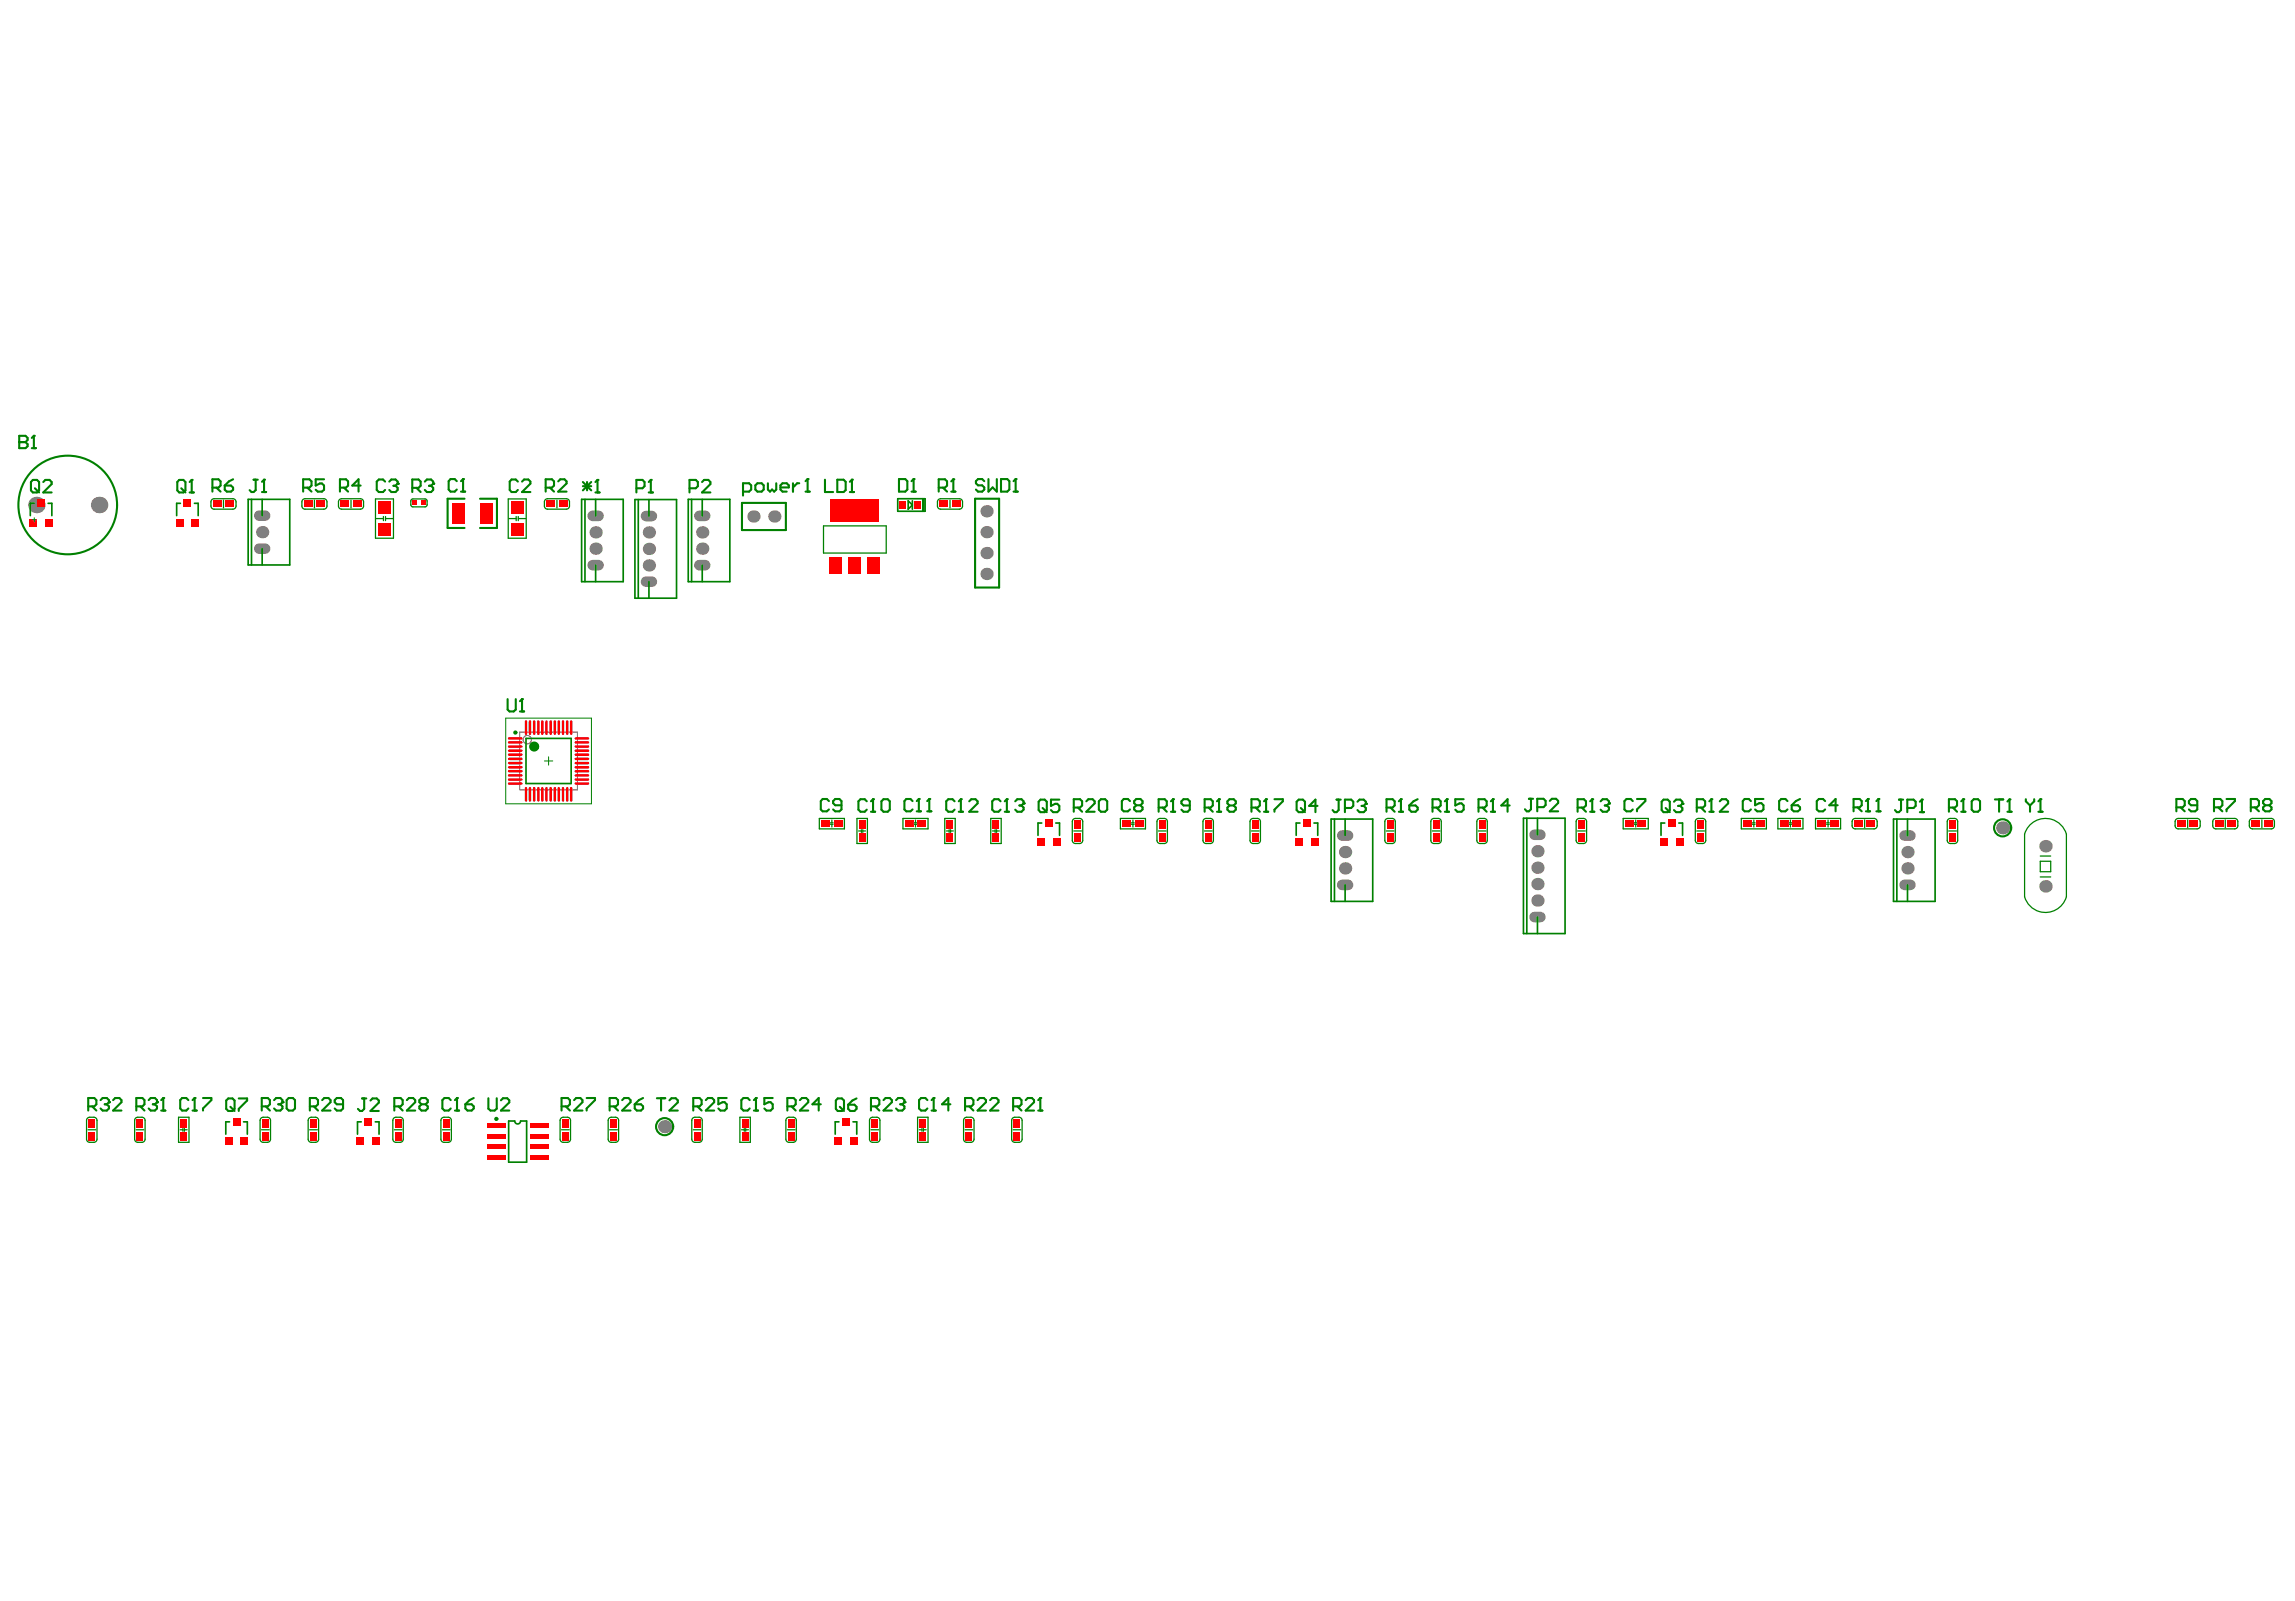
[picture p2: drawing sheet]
<svg xmlns="http://www.w3.org/2000/svg" width="287mm" height="200mm" viewBox="0 0 287 200" stroke-linecap="round" stroke-linejoin="round" font-family="sans-serif">
<path d="M63.2 89.7h10.7v10.7h-10.7zM68 95.1h1.1M68.6 94.6v1" fill="none" stroke="#008000" stroke-width=".12"/>
<g fill="none" stroke="#800080" stroke-width=".12">
<path d="M65 91.5h7.2v7.2h-7.2z"/>
<circle cx="65.9" cy="92.4" r=".52"/>
</g>
<g fill="#f00">
<path d="M47.2 62.6h1.7v1.6h-1.7z"/>
<path d="M63.8 62.6h1.6v1.6h-1.6z"/>
<path d="M47.2 65.4h1.7v1.6h-1.7z"/>
<path d="M63.8 65.4h1.6v1.6h-1.6z"/>
</g>
<g fill="#808080">
<circle cx="81.1" cy="68.6" r=".77"/>
<circle cx="81.1" cy="70.6" r=".77"/>
<circle cx="81.1" cy="66.5" r=".77"/>
<circle cx="123.3" cy="69.1" r=".77"/>
</g>
<path d="M191.8 104.3h.7M238 110.6h.7" fill="none" stroke="#808080" stroke-width="1.3"/>
<g fill="#808080">
<circle cx="238.4" cy="108.5" r=".77"/>
<circle cx="238.4" cy="106.5" r=".77"/>
</g>
<path d="M238 104.4h.7" fill="none" stroke="#808080" stroke-width="1.3"/>
<g fill="#808080">
<circle cx="255.6" cy="110.7" r=".78"/>
<circle cx="4.5" cy="63.1" r="1.03"/>
<circle cx="12.4" cy="63.1" r="1.03"/>
</g>
<path d="M32.4 68.5h.7M32.4 64.4h.7" fill="none" stroke="#808080" stroke-width="1.3"/>
<circle cx="74.4" cy="68.5" r=".77" fill="#808080"/>
<path d="M74.1 70.6h.7M74.1 64.5h.7" fill="none" stroke="#808080" stroke-width="1.3"/>
<circle cx="83.1" cy="140.8" r=".82" fill="#808080"/>
<path d="M80.7 72.7h.8M80.7 64.5h.8" fill="none" stroke="#808080" stroke-width="1.3"/>
<circle cx="87.8" cy="68.5" r=".77" fill="#808080"/>
<path d="M87.4 70.6h.7M87.4 64.5h.7" fill="none" stroke="#808080" stroke-width="1.3"/>
<g fill="#808080">
<circle cx="96.8" cy="64.5" r=".77"/>
<circle cx="123.3" cy="71.7" r=".77"/>
<circle cx="123.3" cy="63.9" r=".77"/>
<circle cx="192.1" cy="112.5" r=".77"/>
</g>
<path d="M191.8 114.6h.7" fill="none" stroke="#808080" stroke-width="1.3"/>
<g fill="#808080">
<circle cx="192.1" cy="110.5" r=".77"/>
<circle cx="192.1" cy="106.4" r=".77"/>
<circle cx="250.3" cy="103.4" r=".82"/>
<circle cx="255.6" cy="105.7" r=".78"/>
<circle cx="32.8" cy="66.5" r=".77"/>
<circle cx="74.4" cy="66.5" r=".77"/>
<circle cx="87.8" cy="66.5" r=".77"/>
<circle cx="123.3" cy="66.5" r=".77"/>
<circle cx="192.1" cy="108.4" r=".77"/>
</g>
<path d="M167.7 110.6h.8" fill="none" stroke="#808080" stroke-width="1.3"/>
<g fill="#808080">
<circle cx="168.1" cy="108.5" r=".77"/>
<circle cx="168.1" cy="106.5" r=".77"/>
</g>
<path d="M167.7 104.4h.8" fill="none" stroke="#808080" stroke-width="1.3"/>
<circle cx="94.2" cy="64.5" r=".77" fill="#808080"/>
<g fill="#f00">
<path d="M22.6 141.4h.8v1.1h-.8z" fill-rule="evenodd"/>
<path d="M22.6 139.8h.8v1.1h-.8z" fill-rule="evenodd"/>
<path d="M26.6 62.6h1.1v.8h-1.1z" fill-rule="evenodd"/>
<path d="M28.2 62.6h1v.8h-1z" fill-rule="evenodd"/>
<path d="M32.8 141.4h.7v1.1h-.7z" fill-rule="evenodd"/>
<path d="M32.8 139.8h.7v1.1h-.7z" fill-rule="evenodd"/>
<path d="M38.8 141.4h.8v1.1h-.8z" fill-rule="evenodd"/>
<path d="M38.8 139.8h.8v1.1h-.8z" fill-rule="evenodd"/>
<path d="M42.6 62.6h1v.8h-1z" fill-rule="evenodd"/>
<path d="M45.6 139.7h.9v1h-.9z" fill-rule="evenodd"/>
<path d="M49.4 141.4h.7v1.1h-.7z" fill-rule="evenodd"/>
<path d="M49.4 139.8h.7v1.1h-.7z" fill-rule="evenodd"/>
<path d="M51.6 62.6h.5v.5h-.5z" fill-rule="evenodd"/>
<path d="M55.4 141.4h.7v1.1h-.7z" fill-rule="evenodd"/>
<path d="M55.4 139.8h.7v1.1h-.7z" fill-rule="evenodd"/>
</g>
<path d="M63.6 97.9h1.6M63.6 96.9h1.6M63.6 96.4h1.6M63.6 95.9h1.6M63.6 94.3h1.6M63.6 93.8h1.6M63.6 93.3h1.6M63.6 92.3h1.6" fill="none" stroke="#f00" stroke-width=".31"/>
<g fill="#f00">
<path d="M68.3 62.6h1v.8h-1z" fill-rule="evenodd"/>
<path d="M70.3 141.4h.7v1.1h-.7z" fill-rule="evenodd"/>
<path d="M70.3 139.8h.7v1.1h-.7z" fill-rule="evenodd"/>
<path d="M69.9 62.6h1v.8h-1z" fill-rule="evenodd"/>
</g>
<path d="M72 97.9h1.5M72 95.9h1.5M72 96.4h1.5M72 96.9h1.5M72 93.3h1.5M72 93.8h1.5M72 94.3h1.5M72 92.3h1.5" fill="none" stroke="#f00" stroke-width=".31"/>
<g fill="#f00">
<path d="M76.3 141.4h.7v1.1h-.7z" fill-rule="evenodd"/>
<path d="M76.3 139.8h.7v1.1h-.7z" fill-rule="evenodd"/>
<path d="M86.7 141.4h.8v1.1h-.8z" fill-rule="evenodd"/>
<path d="M86.7 139.8h.8v1.1h-.8z" fill-rule="evenodd"/>
<path d="M92.7 141.4h.8v1.1h-.8z" fill-rule="evenodd"/>
<path d="M92.7 139.8h.8v1.1h-.8z" fill-rule="evenodd"/>
<path d="M105.3 139.7h.9v1h-.9z" fill-rule="evenodd"/>
<path d="M107.4 104.1h.7v1h-.7z" fill-rule="evenodd"/>
<path d="M112.5 62.6h.7v.9h-.7z" fill-rule="evenodd"/>
<path d="M114.3 62.6h.8v.9h-.8z" fill-rule="evenodd"/>
<path d="M118.3 104.1h.8v1h-.8z" fill-rule="evenodd"/>
<path d="M120.7 141.4h.8v1.1h-.8z" fill-rule="evenodd"/>
<path d="M120.7 139.8h.8v1.1h-.8z" fill-rule="evenodd"/>
<path d="M124.1 104.1h.8v1h-.8z" fill-rule="evenodd"/>
<path d="M126.7 141.4h.8v1.1h-.8z" fill-rule="evenodd"/>
<path d="M126.7 139.8h.8v1.1h-.8z" fill-rule="evenodd"/>
<path d="M156.5 104.1h.8v1h-.8z" fill-rule="evenodd"/>
<path d="M179.1 104.1h.8v1h-.8z" fill-rule="evenodd"/>
<path d="M184.8 104.1h.8v1h-.8z" fill-rule="evenodd"/>
<path d="M197.2 104.1h.8v1h-.8z" fill-rule="evenodd"/>
<path d="M212.1 104.1h.8v1h-.8z" fill-rule="evenodd"/>
<path d="M222.4 102.5h1.1v.8h-1.1z" fill-rule="evenodd"/>
<path d="M227.1 102.5h1.1v.8h-1.1z" fill-rule="evenodd"/>
<path d="M228.7 102.5h1.1v.8h-1.1z" fill-rule="evenodd"/>
<path d="M233.3 102.5h1v.8h-1z" fill-rule="evenodd"/>
<path d="M243.6 104.1h.8v1h-.8z" fill-rule="evenodd"/>
<path d="M276.8 102.5h1v.8h-1z" fill-rule="evenodd"/>
<path d="M281.4 102.5h1v.8h-1z" fill-rule="evenodd"/>
<path d="M282.9 102.5h1.1v.8h-1.1z" fill-rule="evenodd"/>
<path d="M3.7 64.8h.9v1h-.9z" fill-rule="evenodd"/>
<path d="M5.6 64.8h1v1h-1z" fill-rule="evenodd"/>
<path d="M22 64.8h.9v1h-.9z" fill-rule="evenodd"/>
<path d="M23.9 64.8h1v1h-1z" fill-rule="evenodd"/>
<path d="M47.5 65.6h1.1v1h-1.1z" fill-rule="evenodd"/>
<path d="M47.5 63h1.1v1h-1.1z" fill-rule="evenodd"/>
</g>
<path d="M63.6 97.4h1.6M63.6 95.3h1.6M63.6 94.8h1.6M63.6 92.8h1.6" fill="none" stroke="#f00" stroke-width=".31"/>
<g fill="#f00">
<path d="M64.1 65.6h1.1v1h-1.1z" fill-rule="evenodd"/>
<path d="M64.1 63h1.1v1h-1.1z" fill-rule="evenodd"/>
</g>
<g fill="none" stroke="#f00" stroke-width=".31">
<path d="M65.7 90.1v1.6M65.7 98.5v1.5M66.2 90.1v1.6M66.2 98.5v1.5M66.8 90.1v1.6M66.8 98.5v1.5M67.8 90.1v1.6M67.8 98.5v1.5M68.3 90.1v1.6M68.3 98.5v1.5M68.8 90.1v1.6M68.8 98.5v1.5"/>
<path d="M69.3 90.1v1.6M69.3 98.5v1.5M70.4 90.1v1.6M70.4 98.5v1.5M70.9 90.1v1.6M70.9 98.5v1.5M71.4 90.1v1.6M71.4 98.5v1.5M72 92.8h1.5M72 94.8h1.5M72 95.3h1.5M72 97.4h1.5"/>
</g>
<g fill="#f00">
<path d="M107.4 102.5h.7v1.1h-.7z" fill-rule="evenodd"/>
<path d="M118.3 102.5h.8v1.1h-.8z" fill-rule="evenodd"/>
<path d="M124.1 102.5h.8v1.1h-.8z" fill-rule="evenodd"/>
<path d="M130.6 102.4h.9v.9h-.9z" fill-rule="evenodd"/>
<path d="M156.5 102.5h.8v1.1h-.8z" fill-rule="evenodd"/>
<path d="M161.9 104.8h.9v1h-.9z" fill-rule="evenodd"/>
<path d="M163.8 104.8h1v1h-1z" fill-rule="evenodd"/>
<path d="M179.1 102.5h.8v1.1h-.8z" fill-rule="evenodd"/>
<path d="M184.8 102.5h.8v1.1h-.8z" fill-rule="evenodd"/>
<path d="M197.2 102.5h.8v1.1h-.8z" fill-rule="evenodd"/>
<path d="M208.5 102.4h.9v.9h-.9z" fill-rule="evenodd"/>
<path d="M212.1 102.5h.8v1.1h-.8z" fill-rule="evenodd"/>
<path d="M243.6 102.5h.8v1.1h-.8z" fill-rule="evenodd"/>
<path d="M28.1 142.1h1v1h-1z" fill-rule="evenodd"/>
<path d="M30.1 142.1h.9v1h-.9z" fill-rule="evenodd"/>
<path d="M4.7 62.4h.9v1h-.9z" fill-rule="evenodd"/>
<path d="M11.1 141.4h.8v1.1h-.8z" fill-rule="evenodd"/>
<path d="M17.1 141.4h.8v1.1h-.8z" fill-rule="evenodd"/>
<path d="M11.1 139.8h.8v1.1h-.8z" fill-rule="evenodd"/>
<path d="M17.1 139.8h.8v1.1h-.8z" fill-rule="evenodd"/>
<path d="M23 62.4h.9v1h-.9z" fill-rule="evenodd"/>
<path d="M29.1 139.7h.9v1h-.9z" fill-rule="evenodd"/>
<path d="M39.6 62.6h1v.8h-1z" fill-rule="evenodd"/>
<path d="M38 62.6h1v.8h-1z" fill-rule="evenodd"/>
<path d="M44.1 62.6h1.1v.8h-1.1z" fill-rule="evenodd"/>
<path d="M52.6 62.6h.5v.5h-.5z" fill-rule="evenodd"/>
<path d="M60.9 144.3h2.3v.6h-2.3z" fill-rule="evenodd"/>
<path d="M60.9 141.7h2.3v.6h-2.3z" fill-rule="evenodd"/>
<path d="M98.5 141.4h.8v1.1h-.8z" fill-rule="evenodd"/>
<path d="M98.5 139.8h.8v1.1h-.8z" fill-rule="evenodd"/>
<path d="M108.9 141.4h.8v1.1h-.8z" fill-rule="evenodd"/>
<path d="M108.9 139.8h.8v1.1h-.8z" fill-rule="evenodd"/>
<path d="M102.7 102.5h1v.8h-1z" fill-rule="evenodd"/>
<path d="M104.2 102.5h1.1v.8h-1.1z" fill-rule="evenodd"/>
<path d="M114.9 141.4h.8v1.1h-.8z" fill-rule="evenodd"/>
<path d="M114.9 139.8h.8v1.1h-.8z" fill-rule="evenodd"/>
<path d="M113.1 102.5h1v.8h-1z" fill-rule="evenodd"/>
<path d="M114.7 102.5h1v.8h-1z" fill-rule="evenodd"/>
<path d="M117.4 62.6h1.1v.8h-1.1z" fill-rule="evenodd"/>
<path d="M119 62.6h1v.8h-1z" fill-rule="evenodd"/>
<path d="M134.3 104.1h.8v1h-.8z" fill-rule="evenodd"/>
<path d="M140.3 102.5h1v.8h-1z" fill-rule="evenodd"/>
<path d="M141.8 102.5h1.1v.8h-1.1z" fill-rule="evenodd"/>
<path d="M144.8 104.1h.8v1h-.8z" fill-rule="evenodd"/>
<path d="M150.6 104.1h.8v1h-.8z" fill-rule="evenodd"/>
<path d="M173.3 104.1h.8v1h-.8z" fill-rule="evenodd"/>
<path d="M203.1 102.5h1.1v.8h-1.1z" fill-rule="evenodd"/>
<path d="M204.7 102.5h1v.8h-1z" fill-rule="evenodd"/>
<path d="M217.9 102.5h1v.8h-1z" fill-rule="evenodd"/>
<path d="M224 102.5h1.1v.8h-1.1z" fill-rule="evenodd"/>
<path d="M219.4 102.5h1.1v.8h-1.1z" fill-rule="evenodd"/>
<path d="M231.7 102.5h1.1v.8h-1.1z" fill-rule="evenodd"/>
<path d="M273.7 102.5h1v.8h-1z" fill-rule="evenodd"/>
<path d="M272.1 102.5h1v.8h-1z" fill-rule="evenodd"/>
<path d="M278.4 102.5h1v.8h-1z" fill-rule="evenodd"/>
<path d="M56.5 62.8h1.6v2.6h-1.6z" fill-rule="evenodd"/>
<path d="M60.9 143h2.3v.6h-2.3z" fill-rule="evenodd"/>
<path d="M60.9 140.4h2.3v.6h-2.3z" fill-rule="evenodd"/>
</g>
<path d="M67.3 90.1v1.6M67.3 98.5v1.5M69.8 90.1v1.6M69.8 98.5v1.5" fill="none" stroke="#f00" stroke-width=".31"/>
<g fill="#f00">
<path d="M103.7 69.6h1.5v2.1h-1.5z" fill-rule="evenodd"/>
<path d="M106 69.6h1.6v2.1h-1.6z" fill-rule="evenodd"/>
<path d="M108.4 69.6h1.6v2.1h-1.6z" fill-rule="evenodd"/>
<path d="M103.8 62.4h6v2.8h-6z" fill-rule="evenodd"/>
<path d="M129.6 104.8h1v1h-1z" fill-rule="evenodd"/>
<path d="M131.6 104.8h.9v1h-.9z" fill-rule="evenodd"/>
<path d="M134.3 102.5h.8v1.1h-.8z" fill-rule="evenodd"/>
<path d="M144.8 102.5h.8v1.1h-.8z" fill-rule="evenodd"/>
<path d="M150.6 102.5h.8v1.1h-.8z" fill-rule="evenodd"/>
<path d="M162.9 102.4h.9v.9h-.9z" fill-rule="evenodd"/>
<path d="M173.3 102.5h.8v1.1h-.8z" fill-rule="evenodd"/>
<path d="M207.5 104.8h.9v1h-.9z" fill-rule="evenodd"/>
<path d="M209.4 104.8h1v1h-1z" fill-rule="evenodd"/>
<path d="M44.6 142.1h.9v1h-.9z" fill-rule="evenodd"/>
<path d="M46.5 142.1h1v1h-1z" fill-rule="evenodd"/>
<path d="M104.3 142.1h.9v1h-.9z" fill-rule="evenodd"/>
<path d="M106.2 142.1h1v1h-1z" fill-rule="evenodd"/>
<path d="M66.2 144.3h2.3v.6h-2.3z" fill-rule="evenodd"/>
<path d="M66.2 141.6h2.3v.6h-2.3z" fill-rule="evenodd"/>
<path d="M66.2 143h2.3v.6h-2.3z" fill-rule="evenodd"/>
<path d="M66.2 140.3h2.3v.6h-2.3z" fill-rule="evenodd"/>
<path d="M60 62.8h1.6v2.6h-1.6z" fill-rule="evenodd"/>
</g>
<g fill="none" stroke="#008000" stroke-width=".21">
<path d="M4.3 62.9h-.5v1.5M6 62.9h.5v1.5M22.5 62.9h-.4v1.5M24.3 62.9h.5v1.5M31 62.4h5.2v8.2h-5.2zM31.4 62.4v8.2M32.8 62.4v2M32.8 68.5v2.1M72.7 62.4h5.2v10.3h-5.2zM73.1 62.4v10.3M74.4 62.4v2.1M74.4 70.6v2.1"/>
<path d="M79.3 62.4h5.2v12.3h-5.2zM79.8 62.4v12.3M81.1 62.4v2.1M81.1 72.7v2M86 62.4h5.2v10.3h-5.2zM86.4 62.4v10.3M87.8 62.4v2.1M87.8 70.6v2.1M112.2 62.3h3.4v1.6h-3.4zM113.5 62.6l.5 .5-.5 .5zM114 62.6v1M115.3 62.3v1.6"/>
<path d="M115.5 62.4v1.4M65.7 92.3h5.7v5.6h-5.7zM130.2 102.8h-.5v1.6M131.9 102.8h.5v1.6M162.5 102.8h-.5v1.6M164.2 102.8h.5v1.6M166.4 102.3h5.2v10.3h-5.2zM166.8 102.3v10.3M168.1 102.3v2.1M168.1 110.6v2M190.4 102.2h5.2v14.4h-5.2zM190.8 102.2v14.4"/>
<path d="M192.1 102.2v2.1M192.1 114.6v2M208 102.8h-.4v1.6M209.8 102.8h.5v1.6M236.6 102.3h5.2v10.3h-5.2zM237.1 102.3v10.3M238.4 102.3v2.1M238.4 110.6v2M28.7 140.2h-.5v1.5M30.4 140.2h.5v1.5M45.1 140.2h-.4v1.5M46.9 140.2h.5v1.5"/>
<path d="M63.6 140.1h.7a.37 .37 0 0 0 .4 .3 .37 .37 0 0 0 .4-.3h.7v5.1h-2.2zM104.8 140.2h-.4v1.5M106.6 140.2h.5v1.5"/>
</g>
<g fill="none" stroke="#008000" stroke-width=".16">
<path d="M26.4 62.5l.4-.2 2.5 .1a.89 .89 0 0 1 0 1.2h-2.7a.95 .95 0 0 1-.2-1.1zM27.9 62.5v1M37.8 62.5l.3-.2 2.6 .1a.89 .89 0 0 1 0 1.2h-2.8a.95 .95 0 0 1-.1-1.1zM39.3 62.5v1M42.4 62.5l.3-.2 2.5 .1a.89 .89 0 0 1 0 1.2h-2.7a.95 .95 0 0 1-.1-1.1zM43.9 62.5v1M46.9 62.3h2.3v4.9h-2.3zM47 64.8h.9M47.9 64.5v.6M48.2 64.8h.9M48.2 64.5v.6M51.4 62.5l.2-.2 1.6 .1 .2 .2-.1 .6-.2 .1h-1.6l-.2-.2z"/>
<path d="M63.5 62.3h2.3v4.9h-2.3zM63.6 64.8h.9M64.5 64.5v.6M64.8 64.8h.9M64.8 64.5v.6M68.1 62.5l.3-.2 2.6 .1a.89 .89 0 0 1 0 1.2h-2.8a.95 .95 0 0 1-.1-1.1zM69.6 62.5v1M102.9 65.7h7.9v3.4h-7.9zM117.2 62.5l.3-.2 2.6 .1a.89 .89 0 0 1 0 1.2h-2.8a.95 .95 0 0 1-.1-1.1zM118.7 62.5v1M102.4 102.3h3.1v1.3h-3.1zM103.8 102.8h.3"/>
<path d="M103.8 103h.3M104 102.5v.3M104 103v.3M107.1 102.3h1.3v3.1h-1.3zM107.3 103.8h.3M107.6 103.7v.3M107.8 103.7v.3M107.8 103.8h.4M112.8 102.3h3.2v1.3h-3.2zM114.2 102.8h.4M114.2 103h.4M114.4 102.5v.3"/>
<path d="M114.4 103v.3M118.1 102.3h1.3v3.1h-1.3zM118.3 103.8h.3M118.6 103.7v.3M118.8 103.8h.3M118.8 103.7v.3M123.8 102.3h1.3v3.1h-1.3zM124 103.8h.4M124.4 103.7v.3M124.5 103.8h.4M124.5 103.7v.3M134.1 102.4a.89 .89 0 0 1 1.2 0v2.8a.89 .89 0 0 1-1.2 0z"/>
<path d="M134.2 103.8h1M140 102.3h3.1v1.3h-3.1zM141.4 102.8h.3M141.4 103h.3M141.6 102.5v.3M141.6 103v.3M144.6 102.4a.89 .89 0 0 1 1.2 0v2.8a.89 .89 0 0 1-1.2 0zM144.8 103.8h.9M150.4 102.4a.89 .89 0 0 1 1.2 0v2.8a.89 .89 0 0 1-1.2 0zM150.5 103.8h1M156.3 102.4a.89 .89 0 0 1 1.2 0v2.8a.89 .89 0 0 1-1.2 0zM156.4 103.8h1"/>
<path d="M173.1 102.4a.89 .89 0 0 1 1.2 0v2.8a.89 .89 0 0 1-1.2 0zM173.2 103.8h1M178.9 102.4a.89 .89 0 0 1 1.2 0v2.8a.89 .89 0 0 1-1.2 0zM179 103.8h1M184.6 102.4a.89 .89 0 0 1 1.2 0v2.8a.89 .89 0 0 1-1.2 0zM184.7 103.8h1M197 102.4a.89 .89 0 0 1 1.2 0v2.8a.89 .89 0 0 1-1.2 0zM197.2 103.8h.9M202.9 102.3h3.1v1.3h-3.1zM204.2 102.8h.4M204.2 103h.4M204.4 102.5v.3"/>
<path d="M204.4 103v.3M211.9 102.4a.89 .89 0 0 1 1.2 0v2.8a.89 .89 0 0 1-1.2 0zM212 103.8h1M217.6 102.3h3.1v1.3h-3.1zM219 102.8h.3M219 103h.3M219.2 102.5v.3M219.2 103v.3M222.2 102.3h3.1v1.3h-3.1zM223.6 102.8h.3M223.6 103h.3M223.8 102.5v.3"/>
<path d="M223.8 103v.3M226.9 102.3h3.1v1.3h-3.1zM228.3 102.8h.3M228.3 103h.3M228.5 102.5v.3M228.5 103v.3M231.5 102.4l.4-.1h2.5a.89 .89 0 0 1 0 1.2h-2.7a.95 .95 0 0 1-.2-1.1zM233 102.4v1M243.4 102.4a.89 .89 0 0 1 1.2 0v2.8a.89 .89 0 0 1-1.2 0zM243.5 103.8h1M253 104.2v7.8a2.72 2.72 0 0 0 2.6 2 2.72 2.72 0 0 0 2.6-2M253 104.2a2.72 2.72 0 0 1 2.6-1.9 2.72 2.72 0 0 1 2.6 1.9"/>
<path d="M255 107.6h1.3v1.3h-1.3zM255 109.6h1.3M255 107h1.3M258.2 104.2v7.8M271.9 102.4l.3-.1h2.6a.89 .89 0 0 1 0 1.2h-2.8a.95 .95 0 0 1-.1-1.1zM273.4 102.4v1M276.6 102.4l.3-.1h2.6a.89 .89 0 0 1 0 1.2h-2.8a.95 .95 0 0 1-.1-1.1zM278.1 102.4v1M281.2 102.4l.3-.1h2.5a.89 .89 0 0 1 0 1.2h-2.7a.95 .95 0 0 1-.1-1.1zM282.7 102.4v1M10.9 139.8a.89 .89 0 0 1 1.2 0v2.7a.89 .89 0 0 1-1.2 0zM16.9 139.8a.89 .89 0 0 1 1.2 0v2.7a.89 .89 0 0 1-1.2 0z"/>
<path d="M22.3 139.6h1.3v3.1h-1.3zM32.6 139.8a.89 .89 0 0 1 1.2 0v2.7a.89 .89 0 0 1-1.2 0zM38.6 139.8a.89 .89 0 0 1 1.2 0v2.7a.89 .89 0 0 1-1.2 0zM49.1 139.8a.89 .89 0 0 1 1.2 0v2.7a.89 .89 0 0 1-1.2 0zM55.2 139.8a.89 .89 0 0 1 1.2 0v2.7a.89 .89 0 0 1-1.2 0zM70 139.8a.89 .89 0 0 1 1.2 0v2.7a.89 .89 0 0 1-1.2 0zM76.1 139.8a.89 .89 0 0 1 1.2 0v2.7a.89 .89 0 0 1-1.2 0zM86.5 139.8a.89 .89 0 0 1 1.2 0v2.7a.89 .89 0 0 1-1.2 0zM92.5 139.6h1.3v3.1h-1.3zM98.3 139.8a.89 .89 0 0 1 1.2 0v2.7a.89 .89 0 0 1-1.2 0zM108.7 139.8a.89 .89 0 0 1 1.2 0v2.7a.89 .89 0 0 1-1.2 0zM114.7 139.6h1.3v3.1h-1.3z"/>
<path d="M120.5 139.8a.89 .89 0 0 1 1.2 0v2.7a.89 .89 0 0 1-1.2 0zM126.5 139.8a.89 .89 0 0 1 1.2 0v2.7a.89 .89 0 0 1-1.2 0zM11 141.2h1M17 141.2h1M22.5 141.2h.4M22.9 141v.3M23 141.2h.4M23 141v.3M32.7 141.2h1M38.7 141.2h1M49.3 141.2h.9M55.3 141.2h1"/>
<path d="M70.2 141.2h.9M76.2 141.2h1M86.6 141.2h1M92.7 141.2h.3M93 141v.3M93.2 141.2h.3M93.2 141v.3M98.4 141.2h1M108.8 141.2h1M114.9 141.2h.3M115.2 141v.3M115.4 141.2h.3"/>
<path d="M115.4 141v.3M120.6 141.2h1M126.6 141.2h1"/>
</g>
<g fill="none" stroke="#008000" stroke-width=".26">
<path d="M2.4 55.2h.1M2.4 54.5h.8l.2 .2v.3l-.2 .2 .2 .3v.3l-.2 .2h-.8zM2.4 55.2h.8M4 56h.5M4.1 60h.5l.3 .2v1.1l-.3 .2h-.5l-.2-.2v-1.1zM4.2 54.5h.1M4.2 54.5v1.5M4.2 54.5l-.2 .2M22.4 60h.5l.3 .2v1.1l-.3 .2h-.5l-.2-.2v-1.1zM24 60h.1M24 60v1.5M24 60l-.3 .2"/>
<path d="M29.1 59.9l-.5 .2-.5 .6M31.7 59.9h.5M32 59.9v1.3l-.3 .3h-.3l-.2-.3M33 59.9h.1M33 59.9v1.6M33 59.9l-.3 .3M40.5 59.9h-1v.8l.5-.3h.2l.3 .3v.5l-.3 .2h-.5l-.2-.2M57.9 59.9h.1M57.9 59.9v1.5M57.9 59.9l-.3 .2M74.7 60h.1M74.7 60v1.5"/>
<path d="M74.7 60l-.3 .2M81.3 60h.1M81.3 60l-.2 .2M81.3 60v1.5M100.9 59.9h.1M100.9 59.9v1.5M100.9 59.9l-.2 .2M103.1 59.9v1.6h1M104.6 59.9h.8l.3 .3v1l-.3 .3h-.8zM106.5 59.9h.1M106.5 59.9v1.6M106.5 59.9l-.3 .3"/>
<path d="M112.3 59.9h.8l.3 .2v1.1l-.3 .2h-.8zM114.2 59.9h.1M114.2 59.9v1.5M114.2 59.9l-.3 .2M119.1 59.9h.1M119.1 59.9l-.2 .2M119.1 59.9v1.5M123.5 59.9v1.5l.6-.5 .5 .5v-1.5M125.1 59.9h.8l.2 .2v1.1l-.2 .2h-.8zM126.9 59.9h.1M126.9 59.9v1.5M126.9 59.9l-.2 .2"/>
<path d="M4.4 61l.5 .5M5.4 60.2l.3-.2h.5l.3 .2v.3l-1.1 1h1.1M22.7 61l.5 .5M23.7 61.5h.5M26.5 60.9h.8l.3-.2v-.6l-.3-.2h-.8v1.5M27 60.9l.6 .5M28.1 60.7h.8l.2 .2v.3l-.2 .2h-.6l-.2-.2zM32.7 61.5h.6M37.9 60.9h.8l.2-.2v-.6l-.2-.2h-.8v1.5M38.4 60.9l.5 .5M42.5 60.9h.7l.3-.2v-.6l-.3-.2h-.7v1.5M43 60.9l.5 .5"/>
<path d="M45.1 60.7h-1.1l.8-.8v1.5M48.1 60.2l-.2-.3h-.6l-.2 .3v1l.2 .3h.6l.2-.3M48.6 60.2l.3-.3h.5l.3 .3v.2M49.2 60.7h.2M49.4 60.7l.3 .3v.2l-.3 .3h-.5l-.3-.3M49.7 60.4h.1M49.7 60.4l-.3 .3M51.5 61h.8l.3-.3v-.5l-.3-.3h-.8v1.6M52 61l.6 .5M53.1 60.2l.3-.3h.5l.2 .3v.2M53.6 60.7h.3M53.9 60.7l.2 .3v.2l-.2 .3h-.5l-.3-.3"/>
<path d="M54.1 60.4h.1M54.1 60.4l-.2 .3M57.1 60.1l-.3-.2h-.5l-.2 .2v1.1l.2 .2h.5l.3-.2M57.6 61.4h.5M58.1 62.3h-2.2v3.7h2.2M60 62.3h2.1v3.7h-2.1M64.7 60.2l-.2-.3h-.6l-.2 .3v1l.2 .3h.6l.2-.3M65.2 60.2l.3-.3h.5l.3 .3v.2l-1.1 1.1h1.1M68.2 60.9h.8l.2-.2v-.6l-.2-.2h-.8v1.5M68.7 60.9l.5 .5M69.8 60.1l.2-.2h.5l.3 .2v.3l-1 1h1M72.8 60.2l1.1 1.1"/>
<path d="M72.8 60.7h1.1M73.4 60.2v1.1M73.9 60.2l-1.1 1.1M74.4 61.5h.5M79.5 61h.8l.2-.3v-.5l-.2-.2h-.8v1.5M81.1 61.5h.5M86.2 61h.8l.2-.3v-.5l-.2-.2h-.8v1.5M87.7 60.2l.3-.2h.5l.3 .2v.3l-1.1 1h1.1M92.7 62.8h5.5v3.4h-5.5zM92.9 61.4h.7l.3-.2v-.6l-.3-.2h-.7v1.5M94.4 60.6l.3-.2h.5l.2 .2v.6l-.2 .2h-.5l-.3-.2zM96 60.4v.8l.2 .2 .3-.2 .2 .2 .3-.2v-.8"/>
<path d="M97.5 60.9h1.1v-.3l-.3-.2h-.5l-.3 .2v.6l.3 .2h.5M99.1 60.4v1M99.9 60.4h-.3l-.5 .5M100.7 61.4h.5M106.2 61.5h.5M113.9 61.4h.5M117.3 60.9h.8l.3-.2v-.6l-.3-.2h-.8v1.5M117.8 60.9l.6 .5M118.9 61.4h.5M121.9 62.3h3v11.1h-3zM123 60.1l-.3-.2h-.5l-.2 .2v.3l.2 .2h.5l.3 .3v.3l-.3 .2h-.5l-.2-.2M126.7 61.4h.5"/>
<path d="M63.4 87.3v1.4l.3 .2h.5l.3-.2v-1.4M65 88.9h.5M65.2 87.3h.1M65.2 87.3v1.6M65.2 87.3l-.2 .3M109.1 99.9h.1M109.1 99.9v1.5M109.1 99.9l-.3 .2M114.8 99.8h.1M114.8 99.8v1.6M114.8 99.8l-.2 .3M116.1 99.8h.1"/>
<path d="M116.1 99.8v1.6M116.1 99.8l-.2 .3M120.1 99.9h.1M120.1 99.9v1.5M120.1 99.9l-.3 .2M125.8 99.9h.1M125.8 99.9v1.5M125.8 99.9l-.2 .2M130 99.9h.6l.2 .3v1l-.2 .3h-.6l-.2-.3v-1zM132.4 99.9h-1.1v.8l.6-.3h.2l.3 .3v.5l-.3 .3h-.5l-.3-.3M146.6 99.9h.1M146.6 99.9l-.3 .2"/>
<path d="M146.6 99.9v1.5M152.3 99.9h.1M152.3 99.9l-.2 .2M152.3 99.9v1.5M158.2 99.9h.1M158.2 99.9l-.2 .2M158.2 99.9v1.5M159.3 99.9h1v.2l-1 1.1v.2M167 99.9h.6M167.3 99.9v1.3l-.3 .3h-.2l-.3-.3M175.1 99.9h.1M175.1 99.9l-.3 .2"/>
<path d="M175.1 99.9v1.5M177.2 99.9l-.6 .2-.5 .5M180.8 99.9h.1M180.8 99.9l-.2 .2M180.8 99.9v1.5M182.9 99.9h-1v.7l.5-.2h.3l.2 .2v.6l-.2 .2h-.6l-.2-.2M186.6 99.9h.1M186.6 99.9l-.3 .2M186.6 99.9v1.5M191.1 99.8h.5M191.3 99.8v1.3l-.2 .3h-.3l-.2-.3M199 99.9h.1"/>
<path d="M199 99.9l-.3 .2M199 99.9v1.5M204.6 99.8h1v.3l-1 1v.3M207.9 99.9h.5l.3 .3v1l-.3 .3h-.5l-.2-.3v-1zM213.9 99.9h.1M213.9 99.9l-.3 .2M213.9 99.9v1.5M220.4 99.8h-1.1v.8l.6-.3h.2l.3 .3v.5l-.3 .3h-.5l-.3-.3M225 99.8l-.6 .3-.5 .5M233.4 99.8h.1M233.4 99.8l-.2 .3M233.4 99.8v1.6"/>
<path d="M234.8 99.8h.1M234.8 99.8v1.6M234.8 99.8l-.3 .3M237.3 99.9h.5M237.6 99.9v1.3l-.3 .3h-.2l-.3-.3M240.2 99.9h.1M240.2 99.9l-.3 .3M240.2 99.9v1.6M245.4 99.9h.1M245.4 99.9l-.3 .2M245.4 99.9v1.5M249.3 99.9h1"/>
<path d="M249.8 99.9v1.5M251.1 99.9h.1M251.1 99.9v1.5M251.1 99.9l-.2 .2M253.2 99.9v.2l.5 .5M254.2 99.9v.2l-.5 .5M255 99.9h.1M255 99.9v1.5M255 99.9l-.3 .2M278.3 99.8h1v.3l-1 1v.3M103.6 100.1l-.3-.3h-.5l-.2 .3v1l.2 .3h.5l.3-.3M105.2 100.6h-.8l-.3-.3v-.2l.3-.3h.5l.3 .3v1l-.3 .3h-.5l-.3-.3"/>
<path d="M108.3 100.1l-.2-.2h-.6l-.2 .2v1.1l.2 .2h.6l.2-.2M108.8 101.4h.6M110.2 100.1l.2-.2h.5l.3 .2v1.1l-.3 .2h-.5l-.2-.2zM114 100.1l-.2-.3h-.5l-.3 .3v1l.3 .3h.5l.2-.3M114.6 101.4h.5M115.9 101.4h.5M119.3 100.1l-.3-.2h-.5l-.2 .2v1.1l.2 .2h.5l.3-.2M119.8 101.4h.5M121.1 100.1l.3-.2h.5l.3 .2v.3l-1.1 1h1.1M125 100.1l-.2-.2h-.5l-.3 .2v1.1l.3 .2h.5l.2-.2M125.6 101.4h.5M126.9 100.1l.2-.2h.6l.2 .2v.3"/>
<path d="M127.4 100.6h.3M127.7 100.6l.2 .3v.3l-.2 .2h-.6l-.2-.2M127.9 100.4h.1M127.9 100.4l-.2 .2M130.3 100.9l.5 .6M134.2 100.9h.8l.2-.3v-.5l-.2-.2h-.8v1.5M134.7 100.9l.5 .5M135.8 100.1l.2-.2h.5l.3 .2v.3l-1 1h1M137.3 100.1l.3-.2h.5l.3 .2v1.1l-.3 .2h-.5l-.3-.2zM141.2 100.1l-.2-.3h-.6l-.2 .3v1l.2 .3h.6l.2-.3M142 100.6l-.3-.3v-.2l.3-.3h.5l.3 .3v.2l-.3 .3M142 100.6l-.3 .3v.2l.3 .3h.5l.3-.3v-.2l-.3-.3"/>
<path d="M142 100.6h.5M144.8 100.9h.8l.2-.3v-.5l-.2-.2h-.8v1.5M145.3 100.9l.5 .5M146.3 101.4h.6M148.7 100.6h-.8l-.3-.2v-.3l.3-.2h.5l.3 .2v1.1l-.3 .2h-.5l-.3-.2M150.5 100.9h.8l.3-.3v-.5l-.3-.2h-.8v1.5M151 100.9l.6 .5M152.1 101.4h.5M153.7 100.6l-.3-.2v-.3l.3-.2h.5l.2 .2v.3l-.2 .2M153.7 100.6l-.3 .3v.3l.3 .2h.5l.2-.2v-.3l-.2-.3M153.7 100.6h.5M156.4 100.9h.8l.2-.3v-.5l-.2-.2h-.8v1.5"/>
<path d="M156.9 100.9l.5 .5M158 101.4h.5M162 100.2l.3-.3h.5l.3 .3v1l-.3 .3h-.5l-.3-.3zM162.6 100.9l.5 .6M164.7 100.7h-1.1l.8-.8v1.6M168.1 100.9h.8l.2-.2v-.5l-.2-.3h-.8v1.6M169.6 100.2l.3-.3h.5l.3 .3v.2M170.2 100.7h.2M170.4 100.7l.3 .2v.3l-.3 .3h-.5l-.3-.3M170.7 100.4h.1M170.7 100.4l-.3 .3M173.3 100.9h.7l.3-.3v-.5l-.3-.2h-.7v1.5"/>
<path d="M173.8 100.9l.5 .5M174.8 101.4h.5M176.1 100.6h.8l.3 .3v.3l-.3 .2h-.5l-.3-.2zM179 100.9h.8l.2-.3v-.5l-.2-.2h-.8v1.5M179.5 100.9l.5 .5M180.6 101.4h.5M184.8 100.9h.7l.3-.3v-.5l-.3-.2h-.7v1.5M185.3 100.9l.5 .5M186.3 101.4h.5M188.7 100.6h-1.1l.8-.7v1.5M192.1 100.8h.8l.3-.2v-.5l-.3-.3h-.8v1.6M193.7 100.1l.2-.3h.6l.2 .3v.2l-1 1.1h1"/>
<path d="M197.2 100.9h.7l.3-.3v-.5l-.3-.2h-.7v1.5M197.7 100.9l.5 .5M198.7 101.4h.5M200 100.1l.3-.2h.5l.3 .2v.3M200.6 100.6h.2M200.8 100.6l.3 .3v.3l-.3 .2h-.5l-.3-.2M201.1 100.4h.1M201.1 100.4l-.3 .2M204.1 100.1l-.3-.3h-.5l-.3 .3v1l.3 .3h.5l.3-.3M208.2 100.9l.5 .6M209.2 100.2l.3-.3h.5l.2 .3v.2M209.7 100.7h.3"/>
<path d="M210 100.7l.2 .2v.3l-.2 .3h-.5l-.3-.3M210.2 100.4h.1M210.2 100.4l-.2 .3M212 100.9h.8l.3-.3v-.5l-.3-.2h-.8v1.5M212.6 100.9l.5 .5M213.6 101.4h.5M214.9 100.1l.3-.2h.5l.3 .2v.3l-1.1 1h1.1M218.8 100.1l-.2-.3h-.6l-.2 .3v1l.2 .3h.6l.2-.3M223.4 100.1l-.3-.3h-.5l-.3 .3v1l.3 .3h.5l.3-.3M223.9 100.6h.8l.3 .3v.2l-.3 .3h-.5l-.3-.3zM228.1 100.1l-.3-.3h-.5l-.3 .3v1l.3 .3h.5l.3-.3M229.7 100.6h-1.1l.8-.8v1.6"/>
<path d="M231.6 100.9h.8l.3-.3v-.5l-.3-.3h-.8v1.6M232.1 100.9l.6 .5M233.2 101.4h.5M234.5 101.4h.5M238.4 100.9h.7l.3-.2v-.5l-.3-.3h-.7v1.6M239.9 101.5h.5M243.6 100.9h.7l.3-.3v-.5l-.3-.2h-.7v1.5M244.1 100.9l.5 .5M245.1 101.4h.5M246.4 100.1l.3-.2h.5l.2 .2v1.1l-.2 .2h-.5l-.3-.2zM250.9 101.4h.5M253.7 100.6v.8"/>
<path d="M254.7 101.4h.6M272 100.9h.8l.2-.3v-.5l-.2-.3h-.8v1.6M272.5 100.9l.5 .5M274.6 100.6h-.8l-.2-.3v-.2l.2-.3h.5l.3 .3v1l-.3 .3h-.5l-.2-.3M276.7 100.9h.8l.2-.3v-.5l-.2-.3h-.8v1.6M277.2 100.9l.5 .5M281.3 100.9h.7l.3-.3v-.5l-.3-.3h-.7v1.6M281.8 100.9l.5 .5M283.1 100.6l-.3-.3v-.2l.3-.3h.5l.3 .3v.2l-.3 .3M283.1 100.6l-.3 .3v.2l.3 .3h.5l.3-.3v-.2l-.3-.3M283.1 100.6h.5M11 138.2h.8l.2-.2v-.6l-.2-.2h-.8v1.6"/>
<path d="M11.5 138.2l.5 .6M12.6 137.4l.2-.2h.6l.2 .2v.3M13.1 138h.3M13.4 138l.2 .2v.3l-.2 .3h-.6l-.2-.3M13.6 137.7h.1M13.6 137.7l-.2 .3M14.1 137.4l.3-.2h.5l.3 .2v.3l-1.1 1.1h1.1M17 138.2h.8l.3-.2v-.6l-.3-.2h-.8v1.6M17.5 138.2l.6 .6M18.6 137.4l.2-.2h.6l.2 .2v.3M19.1 138h.3M19.4 138l.2 .2v.3l-.2 .3h-.6l-.2-.3"/>
<path d="M19.6 137.7h.1M19.6 137.7l-.2 .3M20.1 138.8h.6M20.4 137.2h.1M20.4 137.2v1.6M20.4 137.2l-.3 .2M23.5 137.4l-.2-.2h-.5l-.3 .2v1.1l.3 .3h.5l.2-.3M24.1 138.8h.5M24.3 137.2h.1M24.3 137.2v1.6M24.3 137.2l-.2 .2M25.4 137.2h1v.2l-1 1.1v.3"/>
<path d="M28.3 137.5l.2-.3h.6l.2 .3v1l-.2 .3h-.6l-.2-.3zM28.8 138.3l.5 .5M29.8 137.2h1.1v.3l-1.1 1v.3M32.7 138.2h.8l.2-.2v-.6l-.2-.2h-.8v1.6M33.2 138.2l.5 .6M34.3 137.4l.2-.2h.5l.3 .2v.3M34.8 138h.2M35 138l.3 .2v.3l-.3 .3h-.5l-.2-.3M35.3 137.7h.1M35.3 137.7l-.3 .3M35.8 137.4l.3-.2h.5l.3 .2v1.1l-.3 .3h-.5l-.3-.3zM38.7 138.2h.8l.2-.2v-.6l-.2-.2h-.8v1.6"/>
<path d="M39.2 138.2l.5 .6M40.3 137.4l.2-.2h.5l.3 .2v.3l-1 1.1h1M42.9 138h-.8l-.3-.3v-.3l.3-.2h.5l.3 .2v1.1l-.3 .3h-.5l-.3-.3M45.3 137.2h.5M45.5 137.2v1.3l-.2 .3h-.3l-.3-.3M46.3 137.5l.3-.3h.5l.2 .3v.3l-1 1h1M49.3 138.2h.8l.2-.2v-.6l-.2-.2h-.8v1.6M49.8 138.2l.5 .6M50.8 137.4l.3-.2h.5l.3 .2v.3l-1.1 1.1h1.1M52.7 138l-.3-.3v-.3l.3-.2h.5l.3 .2v.3l-.3 .3M52.7 138h.5M52.7 138l-.3 .2v.3l.3 .3h.5l.3-.3v-.3l-.3-.2"/>
<path d="M56.3 137.4l-.2-.2h-.6l-.2 .2v1.1l.2 .3h.6l.2-.3M56.9 138.8h.5M57.1 137.2h.1M57.1 137.2v1.6M57.1 137.2l-.2 .2M58.2 138h.7l.3 .2v.3l-.3 .3h-.5l-.2-.3zM59.2 137.2l-.5 .2-.5 .6M61 137.2v1.3l.3 .3h.5l.3-.3v-1.3M62.6 137.5l.3-.3h.5l.2 .3v.2l-1 1.1h1M70.2 138.2h.8l.2-.2v-.6l-.2-.2h-.8v1.6M70.7 138.2l.5 .6M71.7 137.4l.3-.2h.5l.3 .2v.3l-1.1 1.1h1.1"/>
<path d="M73.3 137.2h1.1v.2l-1.1 1.1v.3M76.2 138.2h.8l.2-.2v-.6l-.2-.2h-.8v1.6M76.7 138.2l.5 .6M77.8 137.4l.2-.2h.5l.3 .2v.3l-1 1.1h1M79.3 138h.8l.3 .2v.3l-.3 .3h-.5l-.3-.3zM80.4 137.2l-.6 .2-.5 .6M82.1 137.2h1M82.6 137.2v1.6M83.7 137.5l.2-.3h.5l.3 .3v.2l-1 1.1h1M86.6 138.2h.8l.3-.2v-.6l-.3-.2h-.8v1.6M87.2 138.2l.5 .6M88.2 137.4l.3-.2h.5l.2 .2v.3l-1 1.1h1"/>
<path d="M90.8 137.2h-1v.8l.5-.3h.3l.2 .3v.5l-.2 .3h-.6l-.2-.3M93.7 137.4l-.3-.2h-.5l-.3 .2v1.1l.3 .3h.5l.3-.3M94.2 138.8h.5M94.5 137.2h.1M94.5 137.2v1.6M94.5 137.2l-.3 .2M96.6 137.2h-1.1v.8l.5-.3h.3l.3 .3v.5l-.3 .3h-.5l-.3-.3M98.4 138.2h.8l.2-.2v-.6l-.2-.2h-.8v1.6M98.9 138.2l.5 .6M100 137.4l.2-.2h.5l.3 .2v.3l-1 1.1h1M102.6 138h-1.1l.8-.8v1.6M104.7 137.2h.5l.3 .3v1l-.3 .3h-.5l-.2-.3v-1z"/>
<path d="M105 138.3l.5 .5M106 138h.8l.2 .3v.2l-.2 .3h-.5l-.3-.3zM107 137.2l-.5 .3-.5 .5M108.8 138.2h.8l.3-.2v-.6l-.3-.2h-.8v1.6M109.4 138.2l.5 .6M110.4 137.4l.3-.2h.5l.3 .2v.3l-1.1 1.1h1.1M112 137.4l.2-.2h.6l.2 .2v.3M112.5 138h.3M112.8 138l.2 .2v.3l-.2 .3h-.6l-.2-.3M113 137.7h.1M113 137.7l-.2 .3M115.9 137.4l-.3-.2h-.5l-.2 .2v1.1l.2 .3h.5l.3-.3"/>
<path d="M116.4 138.8h.5M116.7 137.2h.1M116.7 137.2v1.6M116.7 137.2l-.3 .2M118.8 138h-1.1l.8-.8v1.6M120.6 138.2h.8l.2-.2v-.6l-.2-.2h-.8v1.6M121.1 138.2l.5 .6M122.2 137.4l.2-.2h.6l.2 .2v.3l-1 1.1h1M123.7 137.4l.3-.2h.5l.3 .2v.3l-1.1 1.1h1.1M126.6 138.2h.8l.3-.2v-.6l-.3-.2h-.8v1.6M127.1 138.2l.6 .6M128.2 137.4l.2-.2h.6l.2 .2v.3l-1 1.1h1"/>
<path d="M129.7 138.8h.6M130 137.2h.1M130 137.2v1.6M130 137.2l-.3 .2"/>
<circle cx="8.5" cy="63.1" r="6.2"/>
<circle cx="64.4" cy="91.5" r=".13"/>
<circle cx="250.3" cy="103.4" r="1.07"/>
<circle cx="62" cy="139.8" r=".13"/>
<circle cx="83.1" cy="140.8" r="1.07"/>
</g>
<path d="M4 64.9h.5M4.3 64.7v.5" fill="none" stroke="#008000" stroke-width=".12"/>
<circle cx="66.8" cy="93.3" r=".31" fill="none" stroke="#008000" stroke-width=".63"/>
</svg>
